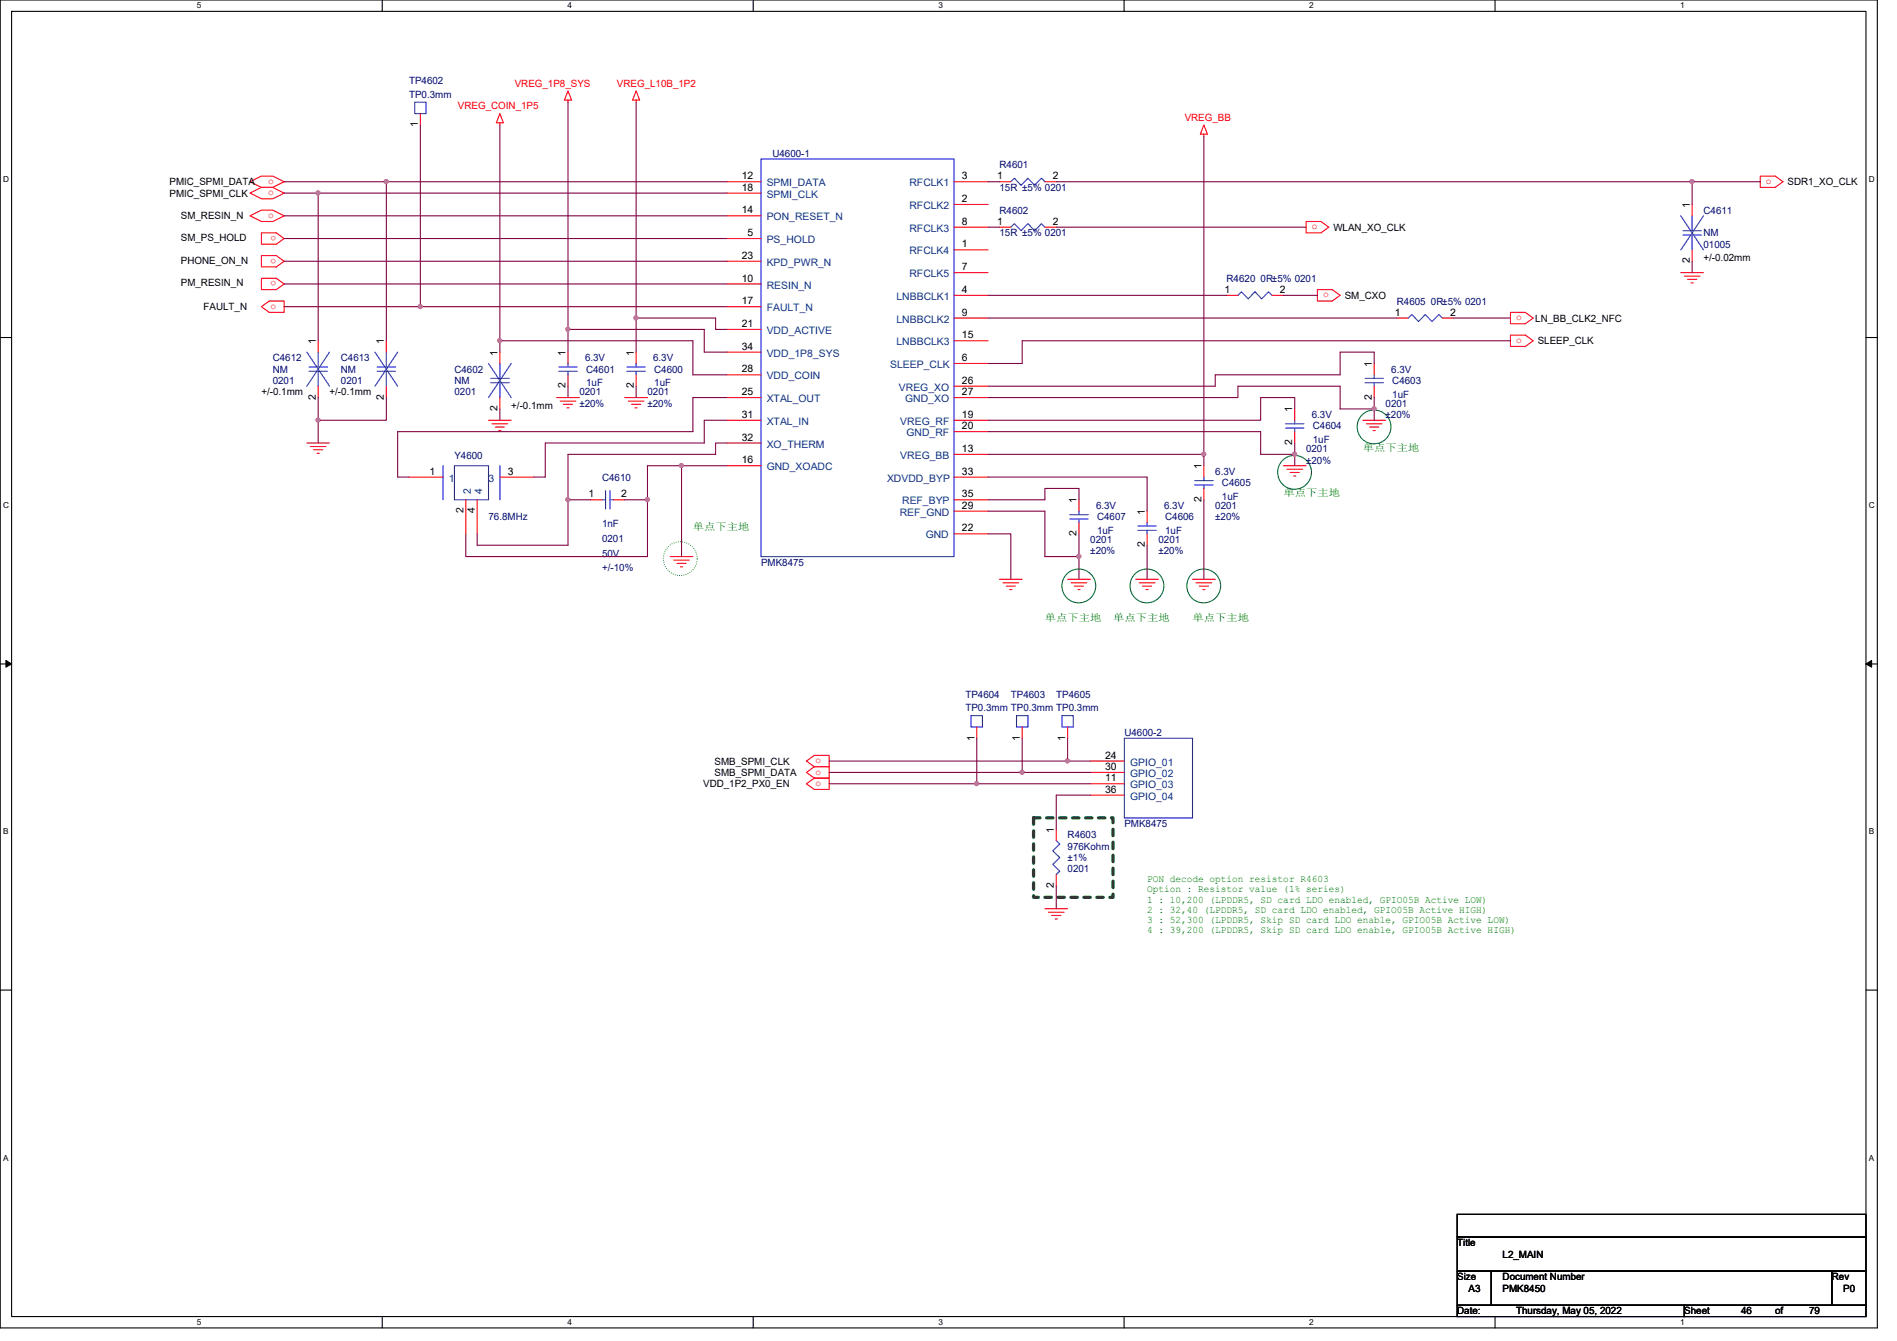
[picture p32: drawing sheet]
<svg xmlns="http://www.w3.org/2000/svg" width="297mm" height="210mm" viewBox="0 0 297 210" stroke-linecap="round" stroke-linejoin="round" font-family="sans-serif">
<defs><g id="words">
<g font-size="1.6" fill="#000080">
<text x="64" y="13.2">TP4602</text>
<text x="64" y="15.3">TP0.3mm</text>
<text x="120.9" y="24.6">U4600-1</text>
<text x="156.5" y="26.3">R4601</text>
<text x="156.5" y="29.9">15R ±5% 0201</text>
<text x="156.5" y="33.4">R4602</text>
<text x="266.7" y="33.4">C4611</text>
<text x="156.5" y="37">15R ±5% 0201</text>
<text x="266.7" y="37">NM</text>
<text x="266.7" y="38.8">01005</text>
<text x="192.1" y="44.1">R4620 0R±5% 0201</text>
<text x="218.7" y="47.7">R4605 0R±5% 0201</text>
<text x="42.7" y="56.6">C4612</text>
<text x="42.7" y="58.3">NM</text>
<text x="53.4" y="56.6">C4613</text>
<text x="53.4" y="58.3">NM</text>
<text x="71.2" y="58.3">C4602</text>
<text x="91.6" y="56.6">6.3V</text>
<text x="91.8" y="58.3">C4601</text>
<text x="102.3" y="56.6">6.3V</text>
<text x="102.4" y="58.3">C4600</text>
<text x="217.8" y="58.3">6.3V</text>
<text x="42.7" y="60.1">0201</text>
<text x="53.4" y="60.1">0201</text>
<text x="71.2" y="60.1">NM</text>
<text x="71.2" y="61.9">0201</text>
<text x="90.7" y="61.9">0201</text>
<text x="90.7" y="63.7">±20%</text>
<text x="91.8" y="60.5">1uF</text>
<text x="101.4" y="61.9">0201</text>
<text x="101.4" y="63.7">±20%</text>
<text x="102.4" y="60.5">1uF</text>
<text x="205.4" y="65.4">6.3V</text>
<text x="217" y="63.7">0201</text>
<text x="217" y="65.4">±20%</text>
<text x="218" y="60.1">C4603</text>
<text x="218" y="62.2">1uF</text>
<text x="71.2" y="71.8">Y4600</text>
<text x="204.5" y="70.8">0201</text>
<text x="205.6" y="67.2">C4604</text>
<text x="205.6" y="69.3">1uF</text>
<text x="94.3" y="75.2">C4610</text>
<text x="190.3" y="74.3">6.3V</text>
<text x="191.3" y="76.1">C4605</text>
<text x="204.5" y="72.6">±20%</text>
<text x="76.5" y="81.4">76.8MHz</text>
<text x="94.3" y="82.5">1nF</text>
<text x="171.6" y="79.7">6.3V</text>
<text x="171.8" y="81.4">C4607</text>
<text x="171.8" y="83.6">1uF</text>
<text x="182.3" y="79.7">6.3V</text>
<text x="182.5" y="81.4">C4606</text>
<text x="182.5" y="83.6">1uF</text>
<text x="190.3" y="79.7">0201</text>
<text x="190.3" y="81.4">±20%</text>
<text x="191.3" y="78.2">1uF</text>
<text x="94.3" y="84.8">0201</text>
<text x="94.3" y="87.1">50V</text>
<text x="94.3" y="89.5">+/-10%</text>
<text x="119.2" y="88.6">PMK8475</text>
<text x="170.7" y="85">0201</text>
<text x="170.7" y="86.8">±20%</text>
<text x="181.4" y="85">0201</text>
<text x="181.4" y="86.8">±20%</text>
<text x="151.2" y="109.2">TP4604</text>
<text x="151.2" y="111.3">TP0.3mm TP0.3mm TP0.3mm</text>
<text x="158.3" y="109.2">TP4603</text>
<text x="165.4" y="109.2">TP4605</text>
<text x="176.1" y="115.2">U4600-2</text>
<text x="167.2" y="131.2">R4603</text>
<text x="176.1" y="129.5">PMK8475</text>
<text x="167.2" y="133">976Kohm</text>
<text x="167.2" y="134.8">±1%</text>
<text x="167.2" y="136.6">0201</text>
</g>
<g font-size="1.6" fill="#f00">
<text x="71.7" y="17.1">VREG_COIN_1P5</text>
<text x="80.6" y="13.5">VREG_1P8_SYS</text>
<text x="96.6" y="13.5">VREG_L10B_1P2</text>
<text x="185.5" y="18.9">VREG_BB</text>
<text x="42" y="28.8">o</text>
<text x="276.5" y="28.8">o</text>
<text x="42" y="30.6">o</text>
<text x="42" y="34.1">o</text>
<text x="205.4" y="35.9">o</text>
<text x="43.3" y="36.9" transform="rotate(180 43.3 36.9)">o</text>
<text x="43.3" y="40.5" transform="rotate(180 43.3 40.5)">o</text>
<text x="43.3" y="44" transform="rotate(180 43.3 44)">o</text>
<text x="207.2" y="46.6">o</text>
<text x="42.4" y="48.3">o</text>
<text x="237.4" y="53.7">o</text>
<text x="237.4" y="50.1">o</text>
<text x="127.7" y="119.5">o</text>
<text x="127.7" y="121.2">o</text>
<text x="127.7" y="123">o</text>
</g>
<g font-size="1.6">
<text x="65.4" y="19.9" transform="rotate(-90 65.4 19.9)">1</text>
<text x="26.5" y="29">PMIC_SPMI_DATA</text>
<text x="116.2" y="28.1">12</text>
<text x="116.2" y="29.8">18</text>
<text x="150.6" y="28.1">3</text>
<text x="156.2" y="28.1">1</text>
<text x="164.8" y="28.1">2</text>
<text x="279.9" y="29">SDR1_XO_CLK</text>
<text x="26.5" y="30.8">PMIC_SPMI_CLK</text>
<text x="28.3" y="34.3">SM_RESIN_N</text>
<text x="116.2" y="33.4">14</text>
<text x="150.6" y="31.6">2</text>
<text x="150.6" y="35.2">8</text>
<text x="156.2" y="35.2">1</text>
<text x="164.8" y="35.2">2</text>
<text x="264.6" y="32.6" transform="rotate(-90 264.6 32.6)">1</text>
<text x="28.3" y="37.7">SM_PS_HOLD</text>
<text x="28.3" y="41.3">PHONE_ON_N</text>
<text x="116.2" y="40.5">23</text>
<text x="117" y="37">5</text>
<text x="150.6" y="38.7">1</text>
<text x="208.8" y="36.1">WLAN_XO_CLK</text>
<text x="264.6" y="41.2" transform="rotate(-90 264.6 41.2)">2</text>
<text x="266.7" y="40.9">+/-0.02mm</text>
<text x="28.3" y="44.8">PM_RESIN_N</text>
<text x="116.2" y="44.1">10</text>
<text x="116.2" y="47.6">17</text>
<text x="150.6" y="45.8">4</text>
<text x="150.6" y="42.3">7</text>
<text x="191.7" y="45.8">1</text>
<text x="200.4" y="45.8">2</text>
<text x="210.6" y="46.8">SM_CXO</text>
<text x="31.9" y="48.6">FAULT_N</text>
<text x="49.4" y="53.9" transform="rotate(-90 49.4 53.9)">1</text>
<text x="60.1" y="53.9" transform="rotate(-90 60.1 53.9)">1</text>
<text x="116.2" y="51.2">21</text>
<text x="150.6" y="49.4">9</text>
<text x="150.6" y="53">15</text>
<text x="218.4" y="49.4">1</text>
<text x="227.1" y="49.4">2</text>
<text x="240.4" y="50.3">LN_BB_CLK2_NFC</text>
<text x="240.8" y="53.9">SLEEP_CLK</text>
<text x="77.9" y="55.7" transform="rotate(-90 77.9 55.7)">1</text>
<text x="88.6" y="55.7" transform="rotate(-90 88.6 55.7)">1</text>
<text x="99.2" y="55.7" transform="rotate(-90 99.2 55.7)">1</text>
<text x="116.2" y="54.7">34</text>
<text x="116.2" y="58.3">28</text>
<text x="150.6" y="56.5">6</text>
<text x="214.8" y="57.4" transform="rotate(-90 214.8 57.4)">1</text>
<text x="40.9" y="61.9">+/-0.1mm</text>
<text x="49.4" y="62.6" transform="rotate(-90 49.4 62.6)">2</text>
<text x="51.6" y="61.9">+/-0.1mm</text>
<text x="60.1" y="62.6" transform="rotate(-90 60.1 62.6)">2</text>
<text x="77.9" y="64.3" transform="rotate(-90 77.9 64.3)">2</text>
<text x="80" y="64">+/-0.1mm</text>
<text x="88.6" y="60.8" transform="rotate(-90 88.6 60.8)">2</text>
<text x="99.2" y="60.8" transform="rotate(-90 99.2 60.8)">2</text>
<text x="116.2" y="61.8">25</text>
<text x="116.2" y="65.4">31</text>
<text x="150.6" y="65.4">19</text>
<text x="150.6" y="60.1">26</text>
<text x="150.6" y="61.8">27</text>
<text x="202.4" y="64.6" transform="rotate(-90 202.4 64.6)">1</text>
<text x="214.8" y="62.6" transform="rotate(-90 214.8 62.6)">2</text>
<text x="116.2" y="69">32</text>
<text x="150.6" y="70.7">13</text>
<text x="150.6" y="67.2">20</text>
<text x="202.4" y="69.7" transform="rotate(-90 202.4 69.7)">2</text>
<text x="67.3" y="74.3">1</text>
<text x="79.5" y="74.3">3</text>
<text x="92.2" y="77.9">1</text>
<text x="97.3" y="77.9">2</text>
<text x="116.2" y="72.5">16</text>
<text x="150.6" y="74.3">33</text>
<text x="150.6" y="77.9">35</text>
<text x="188.1" y="73.4" transform="rotate(-90 188.1 73.4)">1</text>
<text x="72.6" y="80.3" transform="rotate(-90 72.6 80.3)">2</text>
<text x="74.3" y="80.3" transform="rotate(-90 74.3 80.3)">4</text>
<text x="150.6" y="83.2">22</text>
<text x="150.6" y="79.6">29</text>
<text x="168.6" y="83.9" transform="rotate(-90 168.6 83.9)">2</text>
<text x="168.6" y="78.8" transform="rotate(-90 168.6 78.8)">1</text>
<text x="179.2" y="80.6" transform="rotate(-90 179.2 80.6)">1</text>
<text x="188.1" y="78.6" transform="rotate(-90 188.1 78.6)">2</text>
<text x="179.2" y="85.7" transform="rotate(-90 179.2 85.7)">2</text>
<text x="111.9" y="119.7">SMB_SPMI_CLK</text>
<text x="152.6" y="115.9" transform="rotate(-90 152.6 115.9)">1</text>
<text x="159.7" y="115.9" transform="rotate(-90 159.7 115.9)">1</text>
<text x="166.8" y="115.9" transform="rotate(-90 166.8 115.9)">1</text>
<text x="173.1" y="118.7">24</text>
<text x="110.1" y="123.2">VDD_1P2_PX0_EN</text>
<text x="111.9" y="121.5">SMB_SPMI_DATA</text>
<text x="173.1" y="120.5">30</text>
<text x="173.1" y="122.3">11</text>
<text x="173.1" y="124.1">36</text>
<text x="165" y="130.3" transform="rotate(-90 165 130.3)">1</text>
<text x="165" y="139" transform="rotate(-90 165 139)">2</text>
<text x="228.2" y="195.1">Title</text>
<text x="235.3" y="196.8">L2_MAIN</text>
<text x="228.2" y="200.4">Size</text>
<text x="230" y="202.2">A3</text>
<text x="235.3" y="200.4">Document Number</text>
<text x="235.3" y="202.2">PMK8450</text>
<text x="286.8" y="200.4">Rev</text>
<text x="288.6" y="202.2">P0</text>
<text x="228.2" y="205.7">Date:</text>
<text x="237.4" y="205.7">Thursday, May 05, 2022</text>
<text x="263.7" y="205.7">Sheet</text>
<text x="272.6" y="205.7">46</text>
<text x="278" y="205.7">of</text>
<text x="283.3" y="205.7">79</text>
</g>
<g font-size="1.6" fill="#004080">
<text x="120.1" y="29.2">SPMI_DATA</text>
<text x="142.4" y="29.2">RFCLK1</text>
<text x="120.1" y="30.9">SPMI_CLK</text>
<text x="120.1" y="34.5">PON_RESET_N</text>
<text x="142.4" y="32.7">RFCLK2</text>
<text x="120.1" y="38.1">PS_HOLD</text>
<text x="120.1" y="41.6">KPD_PWR_N</text>
<text x="142.4" y="36.3">RFCLK3</text>
<text x="142.4" y="39.8">RFCLK4</text>
<text x="120.1" y="45.2">RESIN_N</text>
<text x="140.4" y="46.9">LNBBCLK1</text>
<text x="142.4" y="43.4">RFCLK5</text>
<text x="120.1" y="48.7">FAULT_N</text>
<text x="120.1" y="52.3">VDD_ACTIVE</text>
<text x="140.4" y="50.5">LNBBCLK2</text>
<text x="120.1" y="55.8">VDD_1P8_SYS</text>
<text x="120.1" y="59.4">VDD_COIN</text>
<text x="139.4" y="57.6">SLEEP_CLK</text>
<text x="140.4" y="54.1">LNBBCLK3</text>
<text x="120.1" y="62.9">XTAL_OUT</text>
<text x="140.8" y="61.2">VREG_XO</text>
<text x="141.7" y="62.9">GND_XO</text>
<text x="120.1" y="66.5">XTAL_IN</text>
<text x="120.1" y="70.1">XO_THERM</text>
<text x="141" y="66.5">VREG_RF</text>
<text x="141" y="71.8">VREG_BB</text>
<text x="141.9" y="68.3">GND_RF</text>
<text x="70.3" y="75.4">1</text>
<text x="73.7" y="77.3" transform="rotate(-90 73.7 77.3)">2</text>
<text x="75.5" y="77.3" transform="rotate(-90 75.5 77.3)">4</text>
<text x="76.5" y="75.4">3</text>
<text x="120.1" y="73.6">GND_XOADC</text>
<text x="138.9" y="75.4">XDVDD_BYP</text>
<text x="140.9" y="80.7">REF_GND</text>
<text x="141.3" y="79">REF_BYP</text>
<text x="144.9" y="84.3">GND</text>
<text x="177" y="119.8">GPIO_01</text>
<text x="177" y="121.6">GPIO_02</text>
<text x="177" y="123.4">GPIO_03</text>
<text x="177" y="125.2">GPIO_04</text>
</g>
<g font-size="1.6" fill="#008000">
<text x="213.4" y="70.6">单涂单单单</text>
<text x="201" y="77.7">单涂单单单</text>
<text x="108.5" y="83">单涂单单单</text>
<text x="163.6" y="97.2">单涂单单单</text>
<text x="174.3" y="97.2">单涂单单单</text>
<text x="186.7" y="97.2">单涂单单单</text>
<text x="179.6" y="138.1">PON decode option resistor R4603</text>
<text x="179.6" y="139.7">Option : Resistor value (1% series)</text>
<text x="179.6" y="141.3">1 : 10,200 (LPDDR5, SD card LDO enabled, GPIO05B Active LOW)</text>
<text x="179.6" y="142.8">2 : 32,40 (LPDDR5, SD card LDO enabled, GPIO05B Active HIGH)</text>
<text x="179.6" y="144.4">3 : 52,300 (LPDDR5, Skip SD card LDO enable, GPIO05B Active LOW)</text>
<text x="179.6" y="146">4 : 39,200 (LPDDR5, Skip SD card LDO enable, GPIO05B Active HIGH)</text>
</g>
<g font-size="1.3">
<text x="30.8" y="1.3">5</text>
<text x="88.9" y="1.3">4</text>
<text x="146.9" y="1.3">3</text>
<text x="205" y="1.3">2</text>
<text x="263.1" y="1.3">1</text>
<text x=".5" y="28.4">D</text>
<text x="292.6" y="28.4">D</text>
<text x=".5" y="79.5">C</text>
<text x="292.6" y="79.5">C</text>
<text x=".5" y="130.6">B</text>
<text x="292.6" y="130.6">B</text>
<text x=".5" y="181.7">A</text>
<text x="292.6" y="181.7">A</text>
<text x="30.8" y="207.4">5</text>
<text x="88.9" y="207.4">4</text>
<text x="146.9" y="207.4">3</text>
<text x="205" y="207.4">2</text>
<text x="263.1" y="207.4">1</text>
</g>
</g></defs>
<path d="M0 0h294v207.9h-294zM1.8 1.8h290.4v204.3h-290.4z" fill="none" stroke="#000" stroke-width=".17"/>
<g fill="#fff">
<path d="M30.8 .2h.7v1.4h-.7z"/>
<path d="M30.8 206.2h.7v1.4h-.7z"/>
</g>
<path d="M59.9 0v1.8M59.9 206.1v1.8" fill="none" stroke="#000" stroke-width=".17"/>
<g fill="#fff">
<path d="M88.9 .2h.6v1.4h-.6z"/>
<path d="M88.9 206.2h.6v1.4h-.6z"/>
</g>
<path d="M117.9 0v1.8M117.9 206.1v1.8" fill="none" stroke="#000" stroke-width=".17"/>
<g fill="#fff">
<path d="M146.9 .2h.7v1.4h-.7z"/>
<path d="M146.9 206.2h.7v1.4h-.7z"/>
</g>
<path d="M176 0v1.8M176 206.1v1.8" fill="none" stroke="#000" stroke-width=".17"/>
<g fill="#fff">
<path d="M205 .2h.7v1.4h-.7z"/>
<path d="M205 206.2h.7v1.4h-.7z"/>
</g>
<path d="M234.1 0v1.8M234.1 206.1v1.8" fill="none" stroke="#000" stroke-width=".17"/>
<g fill="#fff">
<path d="M263.1 .2h.7v1.4h-.7z"/>
<path d="M263.1 206.2h.7v1.4h-.7z"/>
<path d="M.5 27.3h.9v1.4h-.9z"/>
<path d="M292.6 27.3h.9v1.4h-.9z"/>
<path d="M.5 78.4h.9v1.4h-.9z"/>
<path d="M292.6 78.4h.9v1.4h-.9z"/>
</g>
<path d="M0 52.8h1.8M292.2 52.8h1.8" fill="none" stroke="#000" stroke-width=".17"/>
<g fill="#fff">
<path d="M.5 129.5h.8v1.4h-.8z"/>
<path d="M292.6 129.5h.9v1.4h-.9z"/>
</g>
<path d="M0 103.9h1.8M292.2 103.9h1.8" fill="none" stroke="#000" stroke-width=".17"/>
<path d="M.9 103.4l.9 .5-.9 .5zM292.2 103.9l.9-.5v1z" fill="#000"/>
<path d="M.9 103.4l.9 .5-.9 .5zM292.2 103.9l.9-.5v1z" fill="none" stroke="#000" stroke-width=".16"/>
<g fill="#fff">
<path d="M.5 180.5h.8v1.4h-.8z"/>
<path d="M292.6 180.5h.9v1.4h-.9z"/>
</g>
<path d="M0 155h1.8M292.2 155h1.8M228.2 190.1h64v3.5h-64zM228.2 193.6h64v5.4h-64zM228.2 199h5.3v5.3h-5.3zM233.5 199h53.3v5.3h-53.3zM286.8 199h5.4v5.3h-5.4zM228.2 204.3h35.5v1.8h-35.5zM263.7 204.3h28.5v1.8h-28.5z" fill="none" stroke="#000" stroke-width=".17"/>
<circle cx="106.5" cy="87.4" r="2.65" fill="none" stroke="#008000" stroke-width=".17" stroke-dasharray="0 .3"/>
<path d="M161.8 128h12.5v12.5h-12.5z" fill="none" stroke="#008000" stroke-width=".51" stroke-dasharray="1 1"/>
<g fill="none" stroke="#008000" stroke-width=".17">
<circle cx="202.7" cy="73.9" r="2.65"/>
<circle cx="215.1" cy="66.8" r="2.65"/>
<circle cx="168.9" cy="91.7" r="2.65"/>
<circle cx="179.6" cy="91.7" r="2.65"/>
<circle cx="188.5" cy="91.7" r="2.65"/>
</g>
<g fill="none" stroke="#f00" stroke-width=".17">
<path d="M65.8 17.8v1.8M78.3 17.8l.5 1.4h-1.1zM78.3 19.2v.4M88.9 15.7v.3M88.9 14.2l.6 1.5h-1.1zM99.6 14.2l.6 1.5h-1.1zM99.6 15.7v.3M188.5 19.6l.6 1.4h-1.1zM39.2 28.4l1.7-.8h1.8l1.8 .8-1.8 .9h-1.8zM39.2 30.2l1.7-.9h1.8l1.8 .9-1.8 .9h-1.8zM39.2 33.8l1.7-.9h1.8l1.8 .9-1.8 .9h-1.8zM40.9 36.4h2.4l1.2 .9-1.2 .9h-2.4z"/>
<path d="M113.8 28.4h5.4M113.8 30.2h5.4M113.8 33.8h5.4M113.8 37.3h5.4M149.4 28.4h5.3M149.4 32h5.3M149.4 35.6h5.3M149.4 39.1h5.3M156.5 28.4h1.8M156.5 35.6h1.8M163.6 28.4h1.8M163.6 35.6h1.8"/>
<path d="M188.5 21v.3M204.5 34.7h2.3l1.3 .9-1.3 .8h-2.3zM265 32v1.8M265 39.1v1.8M275.6 27.6h2.4l1.2 .8-1.2 .9h-2.4zM40.9 48l1.3-.9h2.3v1.8h-2.3zM40.9 40h2.4l1.2 .9-1.2 .9h-2.4zM40.9 43.6h2.4l1.2 .8-1.2 .9h-2.4zM49.8 53.3v1.8M60.5 53.3v1.8M78.3 55.1v1.8M88.9 55.1v1.8"/>
<path d="M88.9 58.7v1.8M99.6 55.1v1.8M99.6 58.7v1.8M113.8 40.9h5.4M113.8 44.4h5.4M113.8 48h5.4M113.8 51.6h5.4M113.8 55.1h5.4M113.8 58.7h5.4M149.4 42.7h5.3M149.4 46.2h5.3M149.4 49.8h5.3"/>
<path d="M149.4 53.3h5.3M149.4 56.9h5.3M192.1 46.2h1.7M199.2 46.2h1.8M206.3 45.3h2.3l1.2 .9-1.2 .9h-2.3zM215.2 56.9v1.8M218.7 49.8h1.8M225.8 49.8h1.8M236.5 52.5h2.3l1.3 .8-1.3 .9h-2.3zM236.5 48.9h2.3l1.3 .9-1.3 .9h-2.3zM263.2 42.7h3.5M263.7 43.2h2.5"/>
<path d="M264.2 43.7h1.5M264.8 44.3h.3M48 69.3h3.6M48.6 69.9h2.5M49.1 70.4h1.4M49.7 71h.3M49.8 60.5v1.7M60.5 60.5v1.7M64 74.7h5.4M72.9 78.2v5.4M74.7 78.2v5.4M76.5 65.8h3.5"/>
<path d="M77 66.3h2.5M77.6 66.8h1.4M78.1 67.4h.3M78.3 74.7h5.3M78.3 62.2v1.8M87.2 62.2h3.5M87.7 62.8h2.5M88.2 63.3h1.5M88.8 63.8h.3M92.5 78.2h1.8M96.1 78.2h1.7M97.8 62.2h3.6"/>
<path d="M98.4 62.8h2.4M98.9 63.3h1.4M99.4 63.8h.4M113.8 62.2h5.4M113.8 65.8h5.4M113.8 69.3h5.4M113.8 72.9h5.4M149.4 60.5h5.3M149.4 62.2h5.3M149.4 65.8h5.3M149.4 67.6h5.3M149.4 71.1h5.3"/>
<path d="M149.4 74.7h5.3M149.4 78.2h5.3M168.9 78.2v1.8M188.5 72.9v1.8M188.5 76.5v1.7M201 72.9h3.5M201.5 73.4h2.5M202 74h1.5M202.6 74.5h.3M202.7 64v1.8M202.7 67.6v1.7M213.4 65.8h3.6"/>
<path d="M213.9 66.3h2.5M214.5 66.8h1.4M215 67.4h.3M215.2 60.5v1.7M104.9 87.1h3.6M105.5 87.7h2.4M106 88.2h1.4M106.5 88.7h.4M149.4 80h5.3M149.4 83.6h5.3M156.5 90.7h3.6M157.1 91.2h2.4"/>
<path d="M157.6 91.7h1.4M158.1 92.3h.4M167.2 90.7h3.5M167.7 91.2h2.5M168.2 91.7h1.5M168.8 92.3h.3M168.9 81.8v1.8M177.8 90.7h3.6M178.4 91.2h2.4M178.9 91.7h1.4M179.4 92.3h.4M179.6 80v1.8"/>
<path d="M179.6 83.6v1.7M186.7 90.7h3.6M187.3 91.2h2.4M187.8 91.7h1.4M188.3 92.3h.4M126.3 119.1l1.2-.9h2.3v1.8h-2.3zM152.9 113.8v1.8M160.1 113.8v1.8M167.2 113.8v1.8M170.7 119.1h5.4M126.3 122.7l1.2-.9h2.3v1.8h-2.3zM127.5 120l-1.2 .9 1.2 .9"/>
<path d="M127.5 120h2.3v1.8h-2.3M165.4 129.8v1.8M165.4 136.9v1.8M170.7 120.9h5.4M170.7 122.7h5.4M170.7 124.5h5.4M163.6 142.2h3.6M164.2 142.8h2.4M164.7 143.3h1.4M165.2 143.8h.4"/>
</g>
<g fill="none" stroke="#00f" stroke-width=".17">
<path d="M64.9 16h1.8v1.8h-1.8zM119.2 24.9h30.2v62.2h-30.2zM158.3 28.4l.5-.5 1.1 1.1 1-1.1 1.1 1.1 1.1-1.1 .5 .5M158.3 35.6l.5-.6 1.1 1.1 1-1.1 1.1 1.1 1.1-1.1 .5 .6M263.2 33.8l3.5 5.3M263.5 36.1h2.9M263.5 36.8h2.9M265 33.8v2.3M265 36.8v2.3M266.7 33.8l-3.5 5.3M48 55.1l3.6 5.4M48.4 57.4h2.9"/>
<path d="M48.4 58.1h2.9M49.8 55.1v2.3M49.8 58.1v2.4M51.6 55.1l-3.6 5.4M58.7 55.1l3.6 5.4M59.1 57.4h2.8M59.1 58.1h2.8M60.5 55.1v2.3M60.5 58.1v2.4M62.3 55.1l-3.6 5.4M76.5 56.9l3.5 5.3M76.8 59.2h2.9"/>
<path d="M76.8 59.9h2.9M78.3 56.9v2.3M78.3 59.9v2.3M80 56.9l-3.5 5.3M87.5 57.4h2.9M87.5 58.1h2.9M88.9 56.9v.5M88.9 58.1v.6M98.2 57.4h2.8M98.2 58.1h2.8M99.6 56.9v.5M99.6 58.1v.6"/>
<path d="M193.8 46.2l.6-.5 1 1.1 1.1-1.1 1.1 1.1 1-1.1 .6 .5M213.7 59.2h2.9M213.7 59.9h2.9M215.2 58.7v.5M215.2 59.9v.6M220.5 49.8l.6-.6 1 1.1 1.1-1.1 1 1.1 1.1-1.1 .5 .6M69.4 72.9v5.3M71.2 72.9h5.3v5.3h-5.3zM78.3 72.9v5.3M94.3 78.2h.5M94.8 76.8v2.9M95.5 76.8v2.9"/>
<path d="M95.5 78.2h.6M187.1 75.2h2.8M187.1 75.9h2.8M188.5 74.7v.5M188.5 75.9v.6M201.3 66.3h2.9M201.3 67h2.9M202.7 65.8v.5M202.7 67v.6M167.5 80.6h2.9M167.5 81.2h2.9M168.9 80v.6"/>
<path d="M168.9 81.2v.6M178.2 82.3h2.9M178.2 83h2.9M179.6 81.8v.5M179.6 83v.6M152.1 112h1.7v1.8h-1.7zM159.2 112h1.7v1.8h-1.7zM166.3 112h1.8v1.8h-1.8zM176.1 115.6h10.6v12.4h-10.6zM165.4 131.6l.5 .5-1.1 1.1 1.1 1-1.1 1.1 1.1 1.1-.5 .5"/>
</g>
<path d="M78.3 19.6v33.7h30.2v5.4h5.3M88.9 16v35.6M99.6 16v33.8h12.5v1.8h1.7M44.5 33.8h69.3M44.5 37.3h69.3M44.5 28.4h16M44.5 30.2h5.3M44.5 40.9h69.3M44.5 44.4h69.3M44.5 48h21.3M99.6 49.8v5.3M110.3 51.6v3.5h3.5" fill="none" stroke="#800040" stroke-width=".17"/>
<circle cx="99.6" cy="49.8" r=".32" fill="#f0f"/>
<circle cx="99.6" cy="49.8" r=".32" fill="none" stroke="#f0f" stroke-width=".17"/>
<path d="M88.9 51.6v3.5" fill="none" stroke="#800040" stroke-width=".17"/>
<circle cx="88.9" cy="51.5" r=".32" fill="#f0f"/>
<circle cx="88.9" cy="51.5" r=".32" fill="none" stroke="#f0f" stroke-width=".17"/>
<path d="M88.9 51.6h21.4M88.9 60.5v1.7M99.6 60.5v1.7M101.4 78.2v-5.3h5.3v14.2M113.8 62.2h-5.3v5.4h-46.2v7.1h1.7M113.8 65.8h-3.5v3.5h-24.9v5.4h-1.8M72.9 83.6v3.5h28.5M74.7 83.6v1.7" fill="none" stroke="#800040" stroke-width=".17"/>
<circle cx="106.7" cy="72.9" r=".32" fill="#f0f"/>
<circle cx="106.7" cy="72.9" r=".32" fill="none" stroke="#f0f" stroke-width=".17"/>
<path d="M154.7 28.4h1.8M154.7 35.6h1.8M154.7 46.2h37.4M154.7 49.8h64M215.2 56.9v-1.8h-5.4v3.6h-19.5M236.5 53.3h-76.4v3.6h-5.4M106.7 72.9h7.1M209.8 60.5v3.5h5.4v-1.8" fill="none" stroke="#800040" stroke-width=".17"/>
<circle cx="215.2" cy="64" r=".32" fill="#f0f"/>
<circle cx="215.2" cy="64" r=".32" fill="none" stroke="#f0f" stroke-width=".17"/>
<path d="M190.3 58.7v1.8M154.7 67.6h42.7v3.5h5.3M202.7 64v-1.8h-5.3v3.6h-42.7M202.7 69.3v1.8M202.7 71.1v1.8M209.8 60.5h-16v1.7h-39.1M215.2 64v1.8" fill="none" stroke="#800040" stroke-width=".17"/>
<circle cx="202.7" cy="71.1" r=".32" fill="#f0f"/>
<circle cx="202.7" cy="71.1" r=".32" fill="none" stroke="#f0f" stroke-width=".17"/>
<path d="M188.5 21.3v49.8h-33.8M154.7 60.5h35.6" fill="none" stroke="#800040" stroke-width=".17"/>
<circle cx="188.5" cy="71.1" r=".32" fill="#f0f"/>
<circle cx="188.5" cy="71.1" r=".32" fill="none" stroke="#f0f" stroke-width=".17"/>
<path d="M154.7 74.7h24.9v5.3M168.9 78.2v-1.7h-5.3v1.7M188.5 71.1v1.8M188.5 78.2v12.5M163.6 80v7.1h5.3v-3.5M179.6 85.3v5.4" fill="none" stroke="#800040" stroke-width=".17"/>
<circle cx="168.9" cy="87.1" r=".32" fill="#f0f"/>
<circle cx="168.9" cy="87.1" r=".32" fill="none" stroke="#f0f" stroke-width=".17"/>
<path d="M65.8 19.6v28.4h48M154.7 78.2h8.9M154.7 80h8.9M154.7 83.6h3.6v7.1M168.9 87.1v3.6M170.7 124.5h-5.3v5.3" fill="none" stroke="#800040" stroke-width=".17"/>
<circle cx="65.8" cy="48" r=".32" fill="#f0f"/>
<circle cx="65.8" cy="48" r=".32" fill="none" stroke="#f0f" stroke-width=".17"/>
<path d="M165.4 28.4h99.6M165.4 138.7v3.5" fill="none" stroke="#800040" stroke-width=".17"/>
<circle cx="264.9" cy="28.4" r=".32" fill="#f0f"/>
<circle cx="264.9" cy="28.4" r=".32" fill="none" stroke="#f0f" stroke-width=".17"/>
<path d="M165.4 35.6h39.1M97.8 78.2h3.6v8.9M112.1 71.1h-23.2v7.1M74.7 85.3h14.2" fill="none" stroke="#800040" stroke-width=".17"/>
<circle cx="101.4" cy="78.2" r=".32" fill="#f0f"/>
<circle cx="101.4" cy="78.2" r=".32" fill="none" stroke="#f0f" stroke-width=".17"/>
<path d="M92.5 78.2h-3.6v7.1" fill="none" stroke="#800040" stroke-width=".17"/>
<circle cx="88.9" cy="78.2" r=".32" fill="#f0f"/>
<circle cx="88.9" cy="78.2" r=".32" fill="none" stroke="#f0f" stroke-width=".17"/>
<path d="M78.3 53.3v1.8M78.3 64v1.8M113.8 69.3h-1.7v1.8" fill="none" stroke="#800040" stroke-width=".17"/>
<circle cx="78.2" cy="53.3" r=".32" fill="#f0f"/>
<circle cx="78.2" cy="53.3" r=".32" fill="none" stroke="#f0f" stroke-width=".17"/>
<path d="M129.8 119.1h37.4M152.9 115.6v7.1h17.8M160.1 115.6v5.3h10.6M167.2 115.6v3.5h3.5" fill="none" stroke="#800040" stroke-width=".17"/>
<circle cx="167.1" cy="119.1" r=".32" fill="#f0f"/>
<circle cx="167.1" cy="119.1" r=".32" fill="none" stroke="#f0f" stroke-width=".17"/>
<path d="M129.8 120.9h30.3" fill="none" stroke="#800040" stroke-width=".17"/>
<circle cx="160" cy="120.9" r=".32" fill="#f0f"/>
<circle cx="160" cy="120.9" r=".32" fill="none" stroke="#f0f" stroke-width=".17"/>
<path d="M275.6 28.4h-10.6v3.6M201 46.2h5.3M227.6 49.8h8.9M265 40.9v1.8M129.8 122.7h23.1" fill="none" stroke="#800040" stroke-width=".17"/>
<circle cx="152.9" cy="122.7" r=".32" fill="#f0f"/>
<circle cx="152.9" cy="122.7" r=".32" fill="none" stroke="#f0f" stroke-width=".17"/>
<path d="M113.8 30.2h-64v23.1" fill="none" stroke="#800040" stroke-width=".17"/>
<circle cx="49.8" cy="30.2" r=".32" fill="#f0f"/>
<circle cx="49.8" cy="30.2" r=".32" fill="none" stroke="#f0f" stroke-width=".17"/>
<path d="M113.8 28.4h-53.3v24.9" fill="none" stroke="#800040" stroke-width=".17"/>
<circle cx="60.5" cy="28.4" r=".32" fill="#f0f"/>
<circle cx="60.5" cy="28.4" r=".32" fill="none" stroke="#f0f" stroke-width=".17"/>
<path d="M49.8 62.2v3.6M60.5 62.2v3.6h-10.7v3.5" fill="none" stroke="#800040" stroke-width=".17"/>
<circle cx="49.8" cy="65.8" r=".32" fill="#f0f"/>
<circle cx="49.8" cy="65.8" r=".32" fill="none" stroke="#f0f" stroke-width=".17"/>
<circle cx="99.6" cy="49.8" r=".32" fill="#f0f"/>
<circle cx="99.6" cy="49.8" r=".32" fill="none" stroke="#f0f" stroke-width=".17"/>
<circle cx="88.9" cy="51.5" r=".32" fill="#f0f"/>
<circle cx="88.9" cy="51.5" r=".32" fill="none" stroke="#f0f" stroke-width=".17"/>
<circle cx="106.7" cy="72.9" r=".32" fill="#f0f"/>
<circle cx="106.7" cy="72.9" r=".32" fill="none" stroke="#f0f" stroke-width=".17"/>
<circle cx="215.2" cy="64" r=".32" fill="#f0f"/>
<circle cx="215.2" cy="64" r=".32" fill="none" stroke="#f0f" stroke-width=".17"/>
<circle cx="202.7" cy="71.1" r=".32" fill="#f0f"/>
<circle cx="202.7" cy="71.1" r=".32" fill="none" stroke="#f0f" stroke-width=".17"/>
<circle cx="188.5" cy="71.1" r=".32" fill="#f0f"/>
<circle cx="188.5" cy="71.1" r=".32" fill="none" stroke="#f0f" stroke-width=".17"/>
<circle cx="168.9" cy="87.1" r=".32" fill="#f0f"/>
<circle cx="168.9" cy="87.1" r=".32" fill="none" stroke="#f0f" stroke-width=".17"/>
<circle cx="65.8" cy="48" r=".32" fill="#f0f"/>
<circle cx="65.8" cy="48" r=".32" fill="none" stroke="#f0f" stroke-width=".17"/>
<circle cx="264.9" cy="28.4" r=".32" fill="#f0f"/>
<circle cx="264.9" cy="28.4" r=".32" fill="none" stroke="#f0f" stroke-width=".17"/>
<circle cx="101.4" cy="78.2" r=".32" fill="#f0f"/>
<circle cx="101.4" cy="78.2" r=".32" fill="none" stroke="#f0f" stroke-width=".17"/>
<circle cx="88.9" cy="78.2" r=".32" fill="#f0f"/>
<circle cx="88.9" cy="78.2" r=".32" fill="none" stroke="#f0f" stroke-width=".17"/>
<circle cx="78.2" cy="53.3" r=".32" fill="#f0f"/>
<circle cx="78.2" cy="53.3" r=".32" fill="none" stroke="#f0f" stroke-width=".17"/>
<circle cx="167.1" cy="119.1" r=".32" fill="#f0f"/>
<circle cx="167.1" cy="119.1" r=".32" fill="none" stroke="#f0f" stroke-width=".17"/>
<circle cx="160" cy="120.9" r=".32" fill="#f0f"/>
<circle cx="160" cy="120.9" r=".32" fill="none" stroke="#f0f" stroke-width=".17"/>
<circle cx="152.9" cy="122.7" r=".32" fill="#f0f"/>
<circle cx="152.9" cy="122.7" r=".32" fill="none" stroke="#f0f" stroke-width=".17"/>
<circle cx="49.8" cy="30.2" r=".32" fill="#f0f"/>
<circle cx="49.8" cy="30.2" r=".32" fill="none" stroke="#f0f" stroke-width=".17"/>
<circle cx="60.5" cy="28.4" r=".32" fill="#f0f"/>
<circle cx="60.5" cy="28.4" r=".32" fill="none" stroke="#f0f" stroke-width=".17"/>
<circle cx="49.8" cy="65.8" r=".32" fill="#f0f"/>
<circle cx="49.8" cy="65.8" r=".32" fill="none" stroke="#f0f" stroke-width=".17"/>
<use href="#words"/>
</svg>
